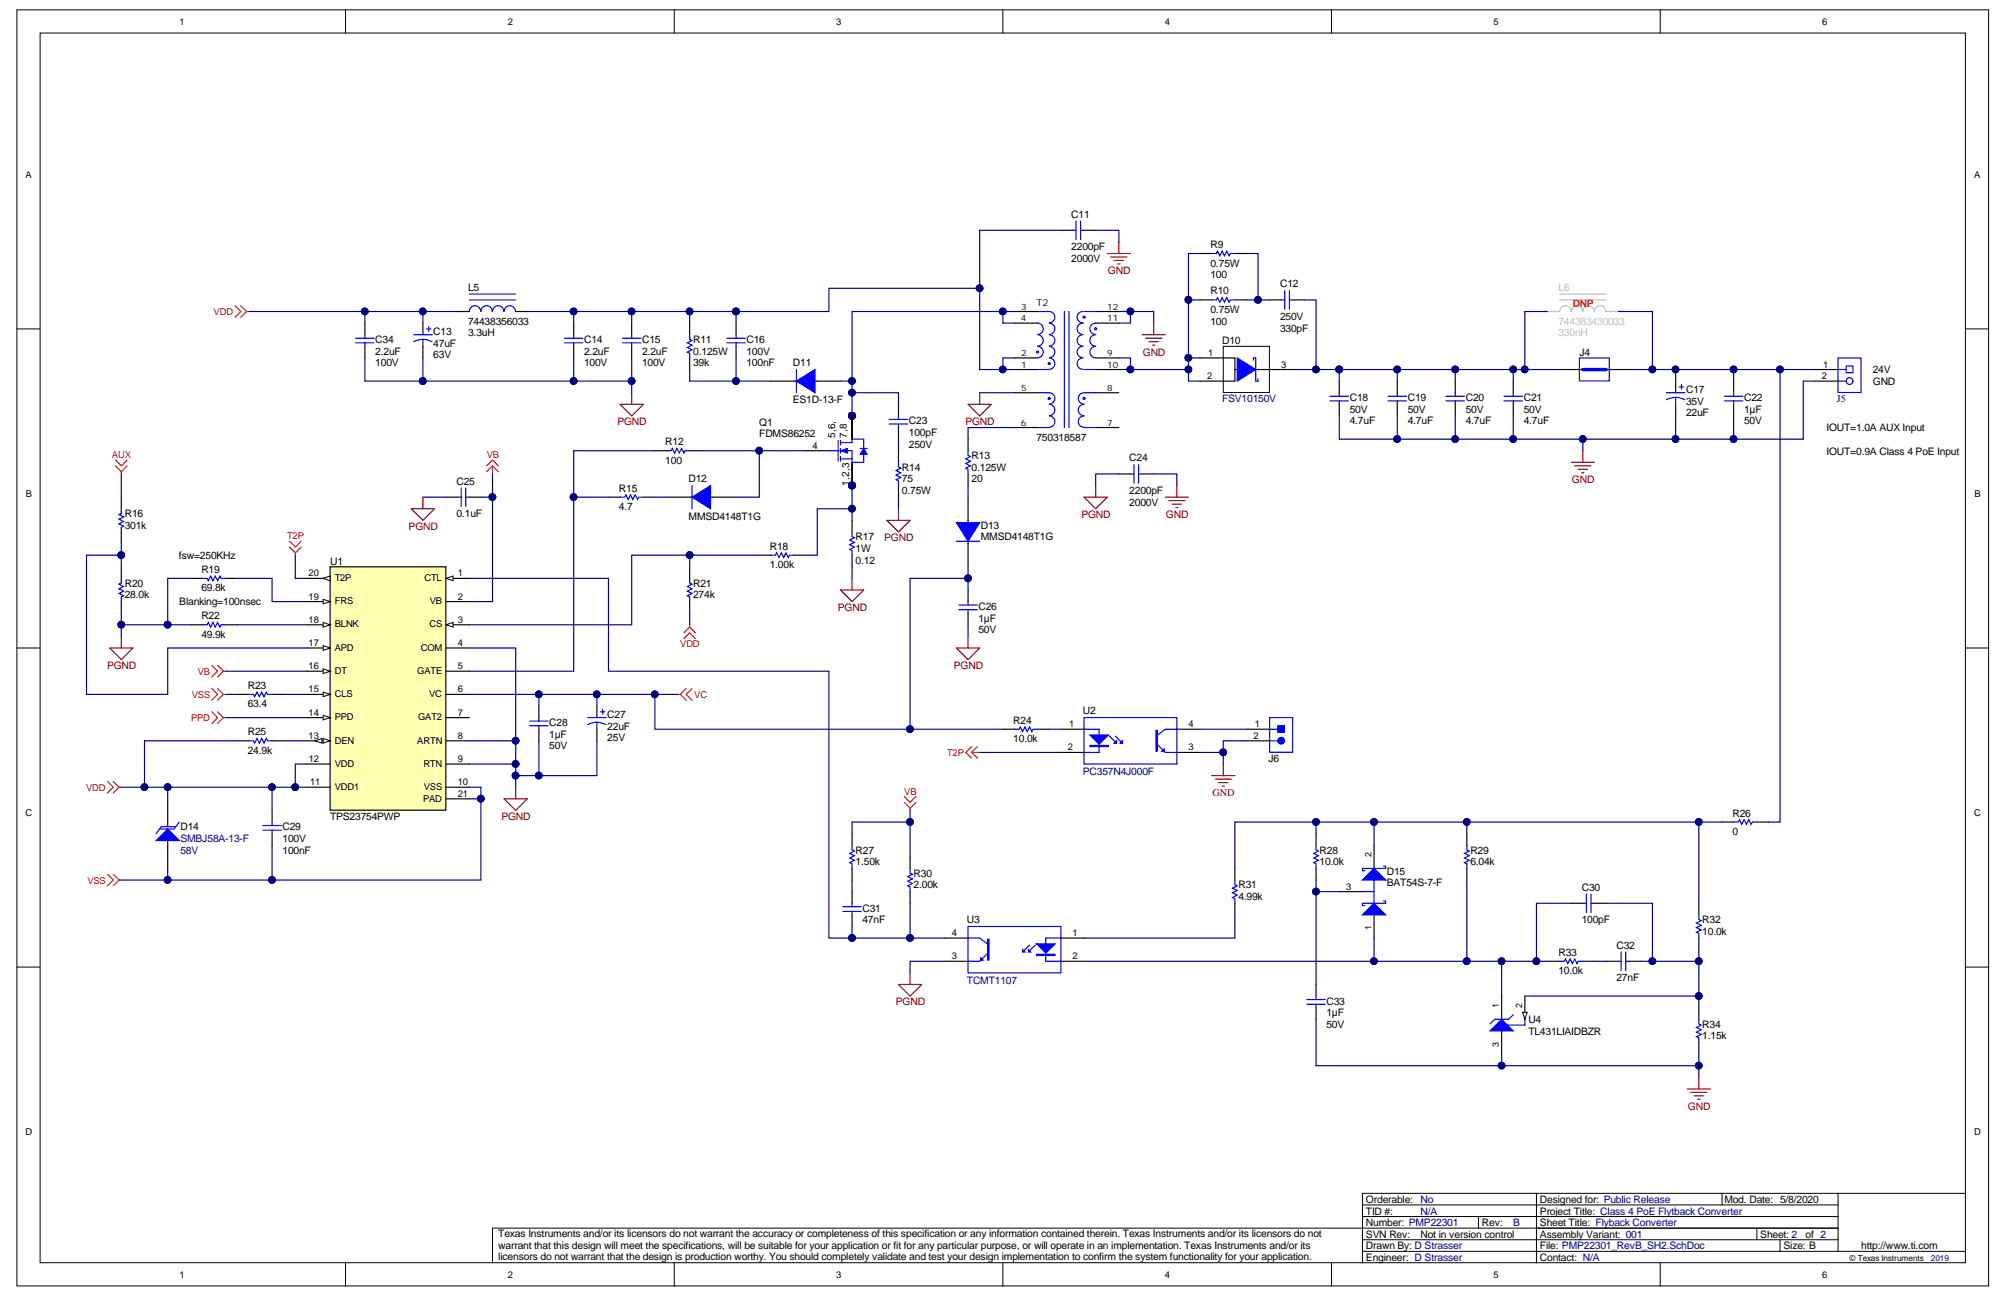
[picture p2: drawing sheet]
<svg xmlns="http://www.w3.org/2000/svg" width="432mm" height="279mm" viewBox="0 0 432 279" stroke-linecap="round" stroke-linejoin="round" font-family="sans-serif">
<defs><g id="words">
<g font-size="2.2">
<text x="230.5" y="46.9">C11</text>
<text x="230.5" y="53.9">2200pF</text>
<text x="260.4" y="53.4">R9</text>
<text x="230.5" y="56.4">2000V</text>
<text x="260.4" y="57.3">0.75W</text>
<text x="260.4" y="59.8">100</text>
<text x="100.7" y="62.6">L5</text>
<text x="260.4" y="63.3">R10</text>
<text x="275.4" y="61.8">C12</text>
<text x="100.7" y="69.8">74438356033</text>
<text x="260.4" y="67.3">0.75W</text>
<text x="260.4" y="69.8">100</text>
<text x="275.4" y="68.8">250V</text>
<text x="275.4" y="71.3">330pF</text>
<text x="80.8" y="76.3">2.2uF</text>
<text x="80.8" y="73.8">C34</text>
<text x="93.2" y="74.6">47uF</text>
<text x="93.2" y="77.1">63V</text>
<text x="93.2" y="72.1">C13</text>
<text x="100.7" y="72.3">3.3uH</text>
<text x="125.7" y="76.3">2.2uF</text>
<text x="125.7" y="73.8">C14</text>
<text x="138.2" y="76.3">2.2uF</text>
<text x="138.2" y="73.8">C15</text>
<text x="149.1" y="76.3">0.125W</text>
<text x="149.1" y="73.8">R11</text>
<text x="160.6" y="76.3">100V</text>
<text x="160.6" y="73.8">C16</text>
<text x="262.9" y="74.1">D10</text>
<text x="339.8" y="76.6">J4</text>
<text x="80.8" y="78.8">100V</text>
<text x="125.7" y="78.8">100V</text>
<text x="138.2" y="78.8">100V</text>
<text x="149.1" y="78.8">39k</text>
<text x="160.6" y="78.8">100nF</text>
<text x="170.6" y="78.8">D11</text>
<text x="402.9" y="82.8">GND</text>
<text x="402.9" y="80.3">24V</text>
<text x="170.6" y="86.8">ES1D-13-F</text>
<text x="290.4" y="88.8">50V</text>
<text x="290.4" y="86.3">C18</text>
<text x="302.9" y="88.8">50V</text>
<text x="302.9" y="86.3">C19</text>
<text x="315.3" y="88.8">50V</text>
<text x="315.3" y="86.3">C20</text>
<text x="327.8" y="88.8">50V</text>
<text x="327.8" y="86.3">C21</text>
<text x="362.8" y="87.1">35V</text>
<text x="362.8" y="89.6">22uF</text>
<text x="362.8" y="84.6">C17</text>
<text x="375.2" y="88.8">1µF</text>
<text x="375.2" y="86.3">C22</text>
<text x="143.1" y="95.8">R12</text>
<text x="163.4" y="91.5">Q1</text>
<text x="163.4" y="94">FDMS86252</text>
<text x="179.7" y="94.2" transform="rotate(-90 179.7 94.2)">5,6,</text>
<text x="182.2" y="94.2" transform="rotate(-90 182.2 94.2)">7,8</text>
<text x="195.6" y="93.8">100pF</text>
<text x="195.6" y="91.3">C23</text>
<text x="223" y="94.8">750318587</text>
<text x="290.4" y="91.3">4.7uF</text>
<text x="302.9" y="91.3">4.7uF</text>
<text x="315.3" y="91.3">4.7uF</text>
<text x="327.8" y="91.3">4.7uF</text>
<text x="375.2" y="91.3">50V</text>
<text x="393" y="92.8">IOUT=1.0A AUX Input</text>
<text x="143.1" y="99.8">100</text>
<text x="194.1" y="101.3">R14</text>
<text x="195.6" y="96.3">250V</text>
<text x="209" y="101.3">0.125W</text>
<text x="209" y="98.8">R13</text>
<text x="243" y="99.3">C24</text>
<text x="393" y="97.8">IOUT=0.9A Class 4 PoE Input</text>
<text x="98.2" y="104.3">C25</text>
<text x="133.2" y="105.8">R15</text>
<text x="148.1" y="103.8">D12</text>
<text x="182.7" y="104.5" transform="rotate(-90 182.7 104.5)">1,2,3</text>
<text x="194.1" y="103.8">75</text>
<text x="194.1" y="106.3">0.75W</text>
<text x="209" y="103.8">20</text>
<text x="243" y="106.3">2200pF</text>
<text x="26.8" y="113.8">301k</text>
<text x="26.8" y="111.3">R16</text>
<text x="98.2" y="111.3">0.1uF</text>
<text x="133.2" y="109.8">4.7</text>
<text x="148.1" y="111.8">MMSD4148T1G</text>
<text x="211" y="113.8">D13</text>
<text x="243" y="108.8">2000V</text>
<text x="165.6" y="118.3">R18</text>
<text x="184.1" y="118.8">1W</text>
<text x="184.1" y="116.3">R17</text>
<text x="211" y="116.3">MMSD4148T1G</text>
<text x="38.5" y="120.3">fsw=250KHz</text>
<text x="43.3" y="123.3">R19</text>
<text x="71" y="121.5">U1</text>
<text x="165.6" y="122.3">1.00k</text>
<text x="184.1" y="121.3">0.12</text>
<text x="26.8" y="128.7">28.0k</text>
<text x="26.8" y="126.2">R20</text>
<text x="38.6" y="130.2">Blanking=100nsec</text>
<text x="43.3" y="127.2">69.8k</text>
<text x="149.1" y="128.7">274k</text>
<text x="149.1" y="126.2">R21</text>
<text x="210.5" y="131.2">C26</text>
<text x="43.3" y="137.2">49.9k</text>
<text x="43.3" y="133.2">R22</text>
<text x="210.5" y="133.7">1µF</text>
<text x="210.5" y="136.2">50V</text>
<text x="53.3" y="148.2">R23</text>
<text x="53.3" y="152.2">63.4</text>
<text x="130.7" y="154.5">C27</text>
<text x="218" y="155.7">R24</text>
<text x="233" y="153.7">U2</text>
<text x="53.3" y="158.2">R25</text>
<text x="118.2" y="158.7">1µF</text>
<text x="118.2" y="161.2">50V</text>
<text x="118.2" y="156.2">C28</text>
<text x="130.7" y="157">22uF</text>
<text x="130.7" y="159.5">25V</text>
<text x="218" y="159.7">10.0k</text>
<text x="53.3" y="162.2">24.9k</text>
<text x="272.9" y="163.9">J6</text>
<text x="38.8" y="178.7">D14</text>
<text x="60.8" y="178.7">C29</text>
<text x="71" y="176.4">TPS23754PWP</text>
<text x="372.7" y="179.7">0</text>
<text x="372.7" y="175.7">R26</text>
<text x="60.8" y="181.2">100V</text>
<text x="60.8" y="183.7">100nF</text>
<text x="184.1" y="183.7">R27</text>
<text x="283.9" y="183.7">R28</text>
<text x="316.3" y="183.7">R29</text>
<text x="184.1" y="186.2">1.50k</text>
<text x="196.5" y="191.2">2.00k</text>
<text x="196.5" y="188.7">R30</text>
<text x="266.4" y="191.2">R31</text>
<text x="283.9" y="186.2">10.0k</text>
<text x="298.4" y="188.2">D15</text>
<text x="298.4" y="190.7">BAT54S-7-F</text>
<text x="316.3" y="186.2">6.04k</text>
<text x="340.3" y="191.7">C30</text>
<text x="185.6" y="196.1">C31</text>
<text x="266.4" y="193.7">4.99k</text>
<text x="185.6" y="198.6">47nF</text>
<text x="208" y="198.6">U3</text>
<text x="340.3" y="198.6">100pF</text>
<text x="366.3" y="201.1">10.0k</text>
<text x="366.3" y="198.6">R32</text>
<text x="335.3" y="209.6">10.0k</text>
<text x="335.3" y="205.6">R33</text>
<text x="347.8" y="204.1">C32</text>
<text x="347.8" y="211.1">27nF</text>
<text x="285.4" y="218.6">1µF</text>
<text x="285.4" y="221.1">50V</text>
<text x="285.4" y="216.1">C33</text>
<text x="328.8" y="220.1">U4</text>
<text x="366.3" y="221.1">R34</text>
<text x="328.8" y="222.6">TL431LIAIDBZR</text>
<text x="366.3" y="223.6">1.15k</text>
<text x="293.9" y="263.8">Number: PMP22301</text>
<text x="293.9" y="261.3">TID #:</text>
<text x="293.9" y="258.8">Orderable:</text>
<text x="318.8" y="263.8">Rev:</text>
<text x="331.3" y="263.8">Sheet Title: Flyback Converter</text>
<text x="331.3" y="261.3">Project Title: Class 4 PoE Flytback Converter</text>
<text x="331.3" y="258.8">Designed for: Public Release</text>
<text x="371" y="258.8">Mod. Date: 5/8/2020</text>
<text x="107.2" y="266.2">Texas Instruments and/or its licensors do not warrant the accuracy or completeness of this specification or any information contained therein. Texas Instruments and/or its licensors do not</text>
<text x="107.2" y="268.7">warrant that this design will meet the specifications, will be suitable for your application or fit for any particular purpose, or will operate in an implementation. Texas Instruments and/or its</text>
<text x="293.9" y="268.8">Drawn By: D Strasser</text>
<text x="293.9" y="266.3">SVN Rev:</text>
<text x="305.6" y="266.3">Not in version control</text>
<text x="331.3" y="268.8">File: PMP22301_RevB_SH2.SchDoc</text>
<text x="331.3" y="266.3">Assembly Variant: 001</text>
<text x="378.7" y="266.3">Sheet: 2</text>
<text x="383.7" y="268.8">Size: B</text>
<text x="388.5" y="266.3">of 2</text>
<text x="400.4" y="268.8">http://www.ti.com</text>
<text x="107.2" y="271.1">licensors do not warrant that the design is production worthy. You should completely validate and test your design implementation to confirm the system functionality for your application.</text>
<text x="293.9" y="271.3">Engineer: D Strasser</text>
<text x="331.3" y="271.3">Contact: N/A</text>
</g>
<g font-size="2.2" fill="#800000">
<text x="238.4" y="59">GND</text>
<text x="245.9" y="76.5">GND</text>
<text x="132.8" y="91.5">PGND</text>
<text x="207.7" y="91.5">PGND</text>
<text x="338.2" y="104">GND</text>
<text x="87.9" y="114">PGND</text>
<text x="232.7" y="111.5">PGND</text>
<text x="250.9" y="111.5">GND</text>
<text x="190.2" y="116.5">PGND</text>
<text x="180.3" y="131.4">PGND</text>
<text x="23" y="143.9">PGND</text>
<text x="205.2" y="143.9">PGND</text>
<text x="260.9" y="171.3">GND</text>
<text x="107.9" y="176.4">PGND</text>
<text x="192.7" y="216.3">PGND</text>
<text x="363.2" y="238.8">GND</text>
</g>
<g font-size="2.2" fill="#c0bebc">
<text x="335.3" y="62.6">L6</text>
<text x="335.3" y="69.8">744383430033</text>
<text x="335.3" y="72.3">330nH</text>
</g>
<text font-size="2.2" fill="#ee0e22" x="338.4" y="66.1">DNP</text>
<g font-size="2.2" fill="#000080">
<text x="262.9" y="86.6">FSV10150V</text>
<text x="395.2" y="86.5">J5</text>
<text x="233" y="166.7">PC357N4J000F</text>
<text x="38.8" y="183.7">58V</text>
<text x="38.8" y="181.2">SMBJ58A-13-F</text>
<text x="208" y="211.6">TCMT1107</text>
<text x="305.6" y="261.3">N/A</text>
<text x="305.6" y="258.8">No</text>
<text x="325.6" y="263.8">B</text>
</g>
<text font-size="2.1" fill="#000080" x="223" y="65.9">T2</text>
<g font-size="2">
<text x="38.7" y="5.3">1</text>
<text x="109.2" y="5.3">2</text>
<text x="179.9" y="5.3">3</text>
<text x="250.6" y="5.3">4</text>
<text x="321.3" y="5.3">5</text>
<text x="392" y="5.3">6</text>
<text x="5.5" y="38.3">A</text>
<text x="424.7" y="38.3">A</text>
<text x="260" y="76.6">1</text>
<text x="259.7" y="81.6">2</text>
<text x="275.7" y="79.1">3</text>
<text x="392" y="81.6">2</text>
<text x="392.2" y="79.1">1</text>
<text x="174.8" y="96.6">4</text>
<text x="5.5" y="106.9">B</text>
<text x="424.8" y="106.9">B</text>
<text x="66.4" y="124">20</text>
<text x="72" y="125">T2P</text>
<text x="91.3" y="125">CTL</text>
<text x="98.5" y="124">1</text>
<text x="66.4" y="129">19</text>
<text x="72" y="130">FRS</text>
<text x="92.5" y="130">VB</text>
<text x="98.5" y="129">2</text>
<text x="66.4" y="134">18</text>
<text x="72" y="135">BLNK</text>
<text x="92.4" y="135">CS</text>
<text x="98.5" y="134">3</text>
<text x="66.4" y="144">16</text>
<text x="66.4" y="139">17</text>
<text x="72" y="140">APD</text>
<text x="90.5" y="140">COM</text>
<text x="98.5" y="139">4</text>
<text x="98.5" y="144">5</text>
<text x="66.4" y="149">15</text>
<text x="72" y="150">CLS</text>
<text x="72" y="145">DT</text>
<text x="89.8" y="145">GATE</text>
<text x="92.3" y="150">VC</text>
<text x="98.5" y="149">6</text>
<text x="66.4" y="154">14</text>
<text x="72" y="155">PPD</text>
<text x="89.9" y="155">GAT2</text>
<text x="98.5" y="154">7</text>
<text x="66.4" y="159">13</text>
<text x="72" y="160">DEN</text>
<text x="89.8" y="160">ARTN</text>
<text x="98.5" y="159">8</text>
<text x="229.8" y="161.5">2</text>
<text x="230" y="156.5">1</text>
<text x="255.7" y="156.5">4</text>
<text x="255.7" y="161.5">3</text>
<text x="269.7" y="159">2</text>
<text x="269.9" y="156.5">1</text>
<text x="66.5" y="164">12</text>
<text x="72" y="165">VDD</text>
<text x="91.1" y="165">RTN</text>
<text x="98.5" y="164">9</text>
<text x="66.7" y="169">11</text>
<text x="72" y="170">VDD1</text>
<text x="91" y="172.5">PAD</text>
<text x="91.2" y="170">VSS</text>
<text x="98.5" y="169">10</text>
<text x="98.5" y="171.5">21</text>
<text x="5.5" y="175.6">C</text>
<text x="424.7" y="175.6">C</text>
<text x="289.6" y="191.4">3</text>
<text x="204.8" y="201.4">4</text>
<text x="230.7" y="201.4">1</text>
<text x="204.8" y="206.4">3</text>
<text x="230.7" y="206.4">2</text>
<text x="5.5" y="244.2">D</text>
<text x="424.7" y="244.2">D</text>
<text x="38.7" y="274.9">1</text>
<text x="109.2" y="274.9">2</text>
<text x="179.9" y="274.9">3</text>
<text x="250.6" y="274.9">4</text>
<text x="321.3" y="274.9">5</text>
<text x="392" y="274.9">6</text>
</g>
<g font-size="2" fill="#f00">
<text x="46" y="67.9">VDD</text>
<text x="24.1" y="98.6">AUX</text>
<text x="104.7" y="98.6">VB</text>
<text x="61.8" y="116">T2P</text>
<text x="146.3" y="139.2">VDD</text>
<text x="42.5" y="145.2">VB</text>
<text x="41.1" y="155.2">PPD</text>
<text x="41.3" y="150.2">VSS</text>
<text x="149.4" y="150.2">VC</text>
<text x="203.8" y="162.7">T2P</text>
<text x="18.5" y="170.2">VDD</text>
<text x="194.6" y="171">VB</text>
<text x="18.8" y="190.2">VSS</text>
</g>
<g font-size="1.9">
<text x="219.7" y="69.2">4</text>
<text x="219.7" y="66.7">3</text>
<text x="238.2" y="69.2">11</text>
<text x="238.2" y="66.7">12</text>
<text x="219.7" y="76.6">2</text>
<text x="238.2" y="76.6">9</text>
<text x="219.7" y="79.1">1</text>
<text x="238.2" y="79.1">10</text>
<text x="219.7" y="84.1">5</text>
<text x="238.2" y="84.1">8</text>
<text x="219.7" y="91.6">6</text>
<text x="238.2" y="91.6">7</text>
<text x="295" y="184.4" transform="rotate(-90 295 184.4)">2</text>
<text x="295" y="200.1" transform="rotate(-90 295 200.1)">1</text>
<text x="322.5" y="216.8" transform="rotate(-90 322.5 216.8)">1</text>
<text x="327.5" y="216.8" transform="rotate(-90 327.5 216.8)">2</text>
<text x="322.5" y="225.3" transform="rotate(-90 322.5 225.3)">3</text>
</g>
<text font-size="1.8" x="397.9" y="271.3">© Texas Instruments</text>
<text font-size="1.8" fill="#000080" x="415.4" y="271.3">2019</text>
</g></defs>
<g fill="#fff" stroke="#000" stroke-width=".22">
<path d="M3.6 2.1h424.2v274.6h-424.2z"/>
<path d="M8.6 7.1h414.3v264.6h-414.3z"/>
</g>
<g fill="none" stroke="#000" stroke-width=".22">
<path d="M74.3 2.1v5M145.1 2.1v5M215.8 2.1v5M286.5 2.1v5M357.2 2.1v5M3.6 70.8h5M422.9 70.8h5M3.6 139.4h5M422.9 139.4h5M3.6 208.1h5M422.9 208.1h5M293.1 259.2h102.4"/>
<path d="M330.6 256.7h-37.5v15M370.5 256.7v2.5M395.5 256.7v12.5M422.9 256.7h-92.3v15M74.3 271.7v5M145.1 271.7v5M215.8 271.7v5M286.5 271.7v5M293.1 269.2h129.8M293.1 266.7h102.4M293.1 261.7h102.4M318.1 261.7v2.5"/>
<path d="M357.2 271.7v5M378 264.2v2.5M383 266.7v2.5M395.5 264.2h-289.5v7.5"/>
</g>
<path d="M41.1 124.4h2.5M48.6 124.4h2.5M51.1 159.4h2.4M51.1 149.4h2.4M58.5 159.4h2.5M58.5 149.4h2.5M288.1 191.8h5M295.6 196.8v5" fill="none" stroke="#000" stroke-width=".25"/>
<path d="M43.6 124.4h1l.2 .5 .5-1 .5 1 .5-1 .5 1 .5-1 .3 .5h1M53.5 159.4h1l.3 .5 .5-1 .5 1 .5-1 .5 1 .5-1 .2 .5h1M53.5 149.4h1l.3 .5 .5-1 .5 1 .5-1 .5 1 .5-1 .2 .5h1" fill="none" stroke="#00f" stroke-width=".25"/>
<path d="M108.5 171.9h4.9l-2.5 2.5zM110.9 169.4v2.5" fill="none" stroke="#800000" stroke-width=".25"/>
<path d="M50.6 65.8l1.2 1.2-1.2 1.3M51.8 65.8l1.3 1.2M53.1 67l-1.3 1.3M53.1 67h.4" fill="none" stroke="#f00" stroke-width=".25"/>
<path d="M295.6 194.3l2.5 2.5h-5z" fill="#00f"/>
<path d="M295.6 194.3l2.5 2.5h-5z" fill="none" stroke="#00f" stroke-width=".25"/>
<path d="M295.6 181.9v4.9" fill="none" stroke="#000" stroke-width=".25"/>
<path d="M295.6 186.8l2.5 2.5h-5z" fill="#00f"/>
<g fill="none" stroke="#00f" stroke-width=".25">
<path d="M178.3 97h2M180.3 94.7v4.5M180.8 95.2h2.5M180.8 97h2.5v2.5M180.8 98.7h2.5M180.8 94.7v1M180.8 96.5v1M180.8 98.2v1M98.5 107h.7M99.2 105v4M100.2 107h.8M100.2 105v4"/>
<path d="M283.1 181.9v1l.5 .2-1 .5 1 .5-1 .5 1 .5-1 .5 .5 .2v1M293.1 191.8h2.5M295.6 186.8l2.5 2.5h-5zM295.6 189.3v5M297.6 193.8h.5v.5h-5v.5h.5M297.6 186.3h.5v.5h-5v.5h.5"/>
</g>
<path d="M173.3 97h5M183.3 89.5v5M183.3 99.5v5M96 107h2.5M101 107h2.5M283.1 179.4v2.5M283.1 186.8v2.5" fill="none" stroke="#000" stroke-width=".25"/>
<path d="M88.5 109.5h5l-2.5 2.5zM91 107v2.5M363 234.3h5M363.8 235h3.4M364.5 235.8h2M365.3 236.5h.5M365.5 231.8v2.5" fill="none" stroke="#800000" stroke-width=".25"/>
<path d="M104.7 100.2l1.3-1.2 1.2 1.2M106 100.2l-1.3 1.3M106 100.2l1.2 1.3M106 100.2v1.8M145.9 149.4h.5M146.4 149.4l1.2 1.2M147.6 148.2l-1.2 1.2M148.9 148.2l-1.3 1.2 1.3 1.2" fill="none" stroke="#f00" stroke-width=".25"/>
<g fill="#000080" stroke="#000080" stroke-width=".22">
<circle cx="183.3" cy="89.5" r=".72"/>
<circle cx="183.3" cy="104.4" r=".72"/>
</g>
<path d="M180.8 97l1.5-.5v1z" fill="#00f"/>
<path d="M180.8 97l1.5-.5v1z" fill="none" stroke="#00f" stroke-width=".22"/>
<path d="M183.3 94.5v.7" fill="none" stroke="#00f" stroke-width=".25"/>
<path d="M183.3 89.5v5M183.3 99.5v5" fill="none" stroke="#000" stroke-width=".25"/>
<g fill="#000080" stroke="#000080" stroke-width=".22">
<circle cx="183.3" cy="104.4" r=".72"/>
<circle cx="183.3" cy="89.5" r=".72"/>
</g>
<path d="M185.8 96.5l.8 1.2h-1.5z" fill="#00f"/>
<path d="M185.8 96.5l.8 1.2h-1.5z" fill="none" stroke="#00f" stroke-width=".22"/>
<path d="M183.3 94.5h2.5v2M185.1 96.5h1.5M185.8 97.7v1.8h-2.5" fill="none" stroke="#00f" stroke-width=".25"/>
<path d="M183.3 89.5v5M143.4 107h15" fill="none" stroke="#000" stroke-width=".25"/>
<g fill="#000080" stroke="#000080" stroke-width=".22">
<circle cx="183.3" cy="89.5" r=".72"/>
<circle cx="183.3" cy="104.4" r=".72"/>
</g>
<path d="M148.9 107l4-2.5v5z" fill="#00f"/>
<path d="M148.9 107l4-2.5v5zM148.9 104.5v5" fill="none" stroke="#00f" stroke-width=".25"/>
<path d="M208.3 107v14.9" fill="none" stroke="#000" stroke-width=".25"/>
<path d="M205.8 112.5h5l-2.5 3.9z" fill="#00f"/>
<path d="M133.4 107h1l.3-.5 .5 1 .5-1 .5 1 .5-1 .5 1 .2-.5h1M205.8 112.5h5l-2.5 3.9zM205.8 116.4h5" fill="none" stroke="#00f" stroke-width=".25"/>
<path d="M165.9 82h14.9M130.9 107h2.5M138.4 107h2.5" fill="none" stroke="#000" stroke-width=".25"/>
<path d="M208.3 87h5l-2.5 2.5zM210.8 84.5v2.5M180.8 126.9h5l-2.5 2.5zM183.3 124.4v2.5" fill="none" stroke="#800000" stroke-width=".25"/>
<path d="M171.3 82l4-2.5v5z" fill="#00f"/>
<g fill="none" stroke="#00f" stroke-width=".25">
<path d="M230.7 49.5h.8M231.5 47.6v3.9M232.5 47.6v3.9M232.5 49.5h.7M89 72h4M91 73l1.2 .2 .7 .3M91 73l-1.2 .2-.8 .3M91 73v1.5M91.7 70.8h1M92.2 70.3v1M121.4 72.8h4M121.4 73.8h4"/>
<path d="M123.4 72v.8M123.4 73.8v.7M133.9 72.8h4M133.9 73.8h4M135.9 72v.8M135.9 73.8v.7M171.3 79.5v5M171.3 82l4-2.5v5zM191.3 90.2h4M191.3 91.2h4M193.3 99.5v1l.5 .2-1 .5 1 .5-1 .5 1 .5-1 .5 .5 .3v1M193.3 89.5v.7"/>
<path d="M193.3 91.2v.8M244 100v4M245 100v4M165.9 119.4h1l.2-.5 .5 1 .5-1 .5 1 .5-1 .5 1 .2-.5h1M243.2 102h.8M245 102h.7M126.4 154.4h4M128.4 155.4l1.2 .2 .8 .3M128.4 155.4l-1.2 .2-.7 .3M128.4 155.4v1.5M129.2 153.1h1M129.7 152.6v1"/>
<path d="M373 176.9h1l.2-.5 .5 1 .5-1 .5 1 .5-1 .5 1 .3-.5h1M195.8 186.8v1l.5 .3-1 .5 1 .5-1 .5 1 .5-1 .5 .5 .2v1M340.5 194.3h.8M341.3 192.3v4M342.3 192.3v4M342.3 194.3h.7M365.5 196.8v1l.5 .3-1 .5 1 .5-1 .5 1 .5-1 .5 .5 .2v1M335.6 206.8h1l.2-.5 .5 1 .5-1 .5 1 .5-1 .5 1 .2-.5h1"/>
</g>
<g fill="none" stroke="#000080" stroke-width=".25">
<path d="M235.7 49.5h5v2.5M53.5 67h45M91 77v5h44.9v-5M91 67v2.5M123.4 67v2.5M123.4 77v5M135.9 67v2.5M148.4 79.5v2.5h17.5M148.4 67v2.5M158.4 67v2.5M158.4 77v5M300.6 79.5v2.5"/>
<path d="M313.1 79.5v2.5M350.5 79.5h40M373 79.5v2.5M135.9 82v2.5M140.9 97h-17.5v10h7.5M150.9 97h22.4M163.4 97v10h-5M183.3 84.5h10v2.5M193.3 94.5v2.5M288.1 82v-2.5h37.5v2.5M300.6 89.5v5M313.1 89.5v5"/>
<path d="M325.6 89.5v5M340.5 94.5v2.5M360.5 89.5v5M373 89.5v5M388 82v12.5h-99.9v-5M63.5 119.4v5h2.5M91 107h5M103.5 107h2.5v22.4h-5M106 102v5M123.4 107v37.4h-22.4M140.9 107h2.5M148.4 119.4v2.5"/>
<path d="M163.4 119.4h-27.5v15h-34.9M183.3 104.5v7.5M183.3 109.5h-7.5v9.9h-2.5M193.3 107v2.5M208.3 104.5v2.5M240.7 102h-5v2.5M248.2 102h5v2.5M41.1 134.4h-15v2.5M41.1 124.4h-5v10M51.1 124.4h7.4v5h7.5M51.1 134.4h14.9M101 139.4h9.9v30"/>
<path d="M148.4 131.9v2.5M183.3 121.9v2.5M48.6 149.4h2.5M48.6 154.4h17.4M48.6 144.4h17.4M51.1 159.4h-20v10h34.9M61 149.4h5M61 159.4h5M101 149.4h44.9M101 159.4h9.9M115.9 149.4v2.5M195.8 156.9h20"/>
<path d="M225.7 156.9h2.5M258.2 156.9h10M268.2 159.4h-5v2.5h-5M66 164.4h-2.5v5M101 169.4h2.5v19.9h-77.4M101 171.9h2.5M101 164.4h9.9M195.8 174.4v10M195.8 176.9h-12.5v2.5M210.8 161.9h17.4M263.2 161.9v2.5M283.1 176.9v2.5"/>
<path d="M295.6 176.9v5M183.3 189.3v2.5M183.3 199.3v2.5M195.8 194.3v7.5M265.7 186.8v-9.9h99.8v17.4M283.1 189.3v22.5M283.1 191.8h5M338.1 194.3h-7.5v12.5M345.5 194.3h10v12.5h-2.5M283.1 219.3v10h82.4M295.6 201.8v5M323.1 206.8v7.5"/>
<path d="M328.1 214.3h37.4M343 206.8h2.5M355.5 206.8h10M365.5 204.3v12.5M323.1 226.8v2.5M365.5 226.8v5"/>
</g>
<g fill="#000080" stroke="#000080" stroke-width=".22">
<circle cx="158.3" cy="82" r=".72"/>
<circle cx="288.1" cy="79.5" r=".72"/>
<circle cx="300.6" cy="79.5" r=".72"/>
<circle cx="313.1" cy="79.5" r=".72"/>
<circle cx="300.6" cy="94.5" r=".72"/>
<circle cx="313.1" cy="94.5" r=".72"/>
<circle cx="323.1" cy="206.8" r=".72"/>
<circle cx="295.6" cy="206.8" r=".72"/>
<circle cx="330.5" cy="206.8" r=".72"/>
<circle cx="283.1" cy="191.8" r=".72"/>
<circle cx="355.5" cy="206.8" r=".72"/>
<circle cx="365.5" cy="206.8" r=".72"/>
<circle cx="365.5" cy="214.3" r=".72"/>
<circle cx="295.6" cy="176.8" r=".72"/>
<circle cx="283.1" cy="176.8" r=".72"/>
<circle cx="365.5" cy="229.3" r=".72"/>
<circle cx="323.1" cy="229.3" r=".72"/>
<circle cx="195.8" cy="201.8" r=".72"/>
<circle cx="135.9" cy="67" r=".72"/>
<circle cx="123.4" cy="67" r=".72"/>
<circle cx="123.4" cy="82" r=".72"/>
<circle cx="135.9" cy="82" r=".72"/>
<circle cx="315.6" cy="176.8" r=".72"/>
<circle cx="365.5" cy="176.8" r=".72"/>
<circle cx="183.3" cy="109.4" r=".72"/>
<circle cx="183.3" cy="104.4" r=".72"/>
<circle cx="148.4" cy="67" r=".72"/>
<circle cx="158.3" cy="67" r=".72"/>
<circle cx="183.3" cy="84.5" r=".72"/>
<circle cx="91" cy="67" r=".72"/>
<circle cx="91" cy="82" r=".72"/>
<circle cx="195.8" cy="176.8" r=".72"/>
<circle cx="183.3" cy="201.8" r=".72"/>
<circle cx="78.5" cy="67" r=".72"/>
<circle cx="340.5" cy="94.5" r=".72"/>
<circle cx="163.3" cy="97" r=".72"/>
<circle cx="195.8" cy="156.9" r=".72"/>
<circle cx="263.2" cy="161.9" r=".72"/>
<circle cx="325.5" cy="94.5" r=".72"/>
<circle cx="360.5" cy="94.5" r=".72"/>
<circle cx="373" cy="94.5" r=".72"/>
<circle cx="373" cy="79.5" r=".72"/>
<circle cx="382.9" cy="79.5" r=".72"/>
<circle cx="360.5" cy="79.5" r=".72"/>
<circle cx="355.5" cy="79.5" r=".72"/>
<circle cx="325.5" cy="79.5" r=".72"/>
<circle cx="36.1" cy="134.4" r=".72"/>
<circle cx="26.1" cy="134.4" r=".72"/>
<circle cx="63.5" cy="169.3" r=".72"/>
<circle cx="36.1" cy="189.3" r=".72"/>
<circle cx="58.5" cy="189.3" r=".72"/>
<circle cx="103.4" cy="171.8" r=".72"/>
<circle cx="148.4" cy="119.4" r=".72"/>
<circle cx="110.9" cy="159.4" r=".72"/>
<circle cx="110.9" cy="164.4" r=".72"/>
<circle cx="110.9" cy="166.9" r=".72"/>
<circle cx="115.9" cy="149.4" r=".72"/>
<circle cx="128.4" cy="149.4" r=".72"/>
<circle cx="140.9" cy="149.4" r=".72"/>
<circle cx="105.9" cy="106.9" r=".72"/>
<circle cx="58.5" cy="169.3" r=".72"/>
<circle cx="36.1" cy="169.3" r=".72"/>
<circle cx="31.1" cy="169.3" r=".72"/>
<circle cx="123.4" cy="106.9" r=".72"/>
</g>
<g fill="none" stroke="#f00" stroke-width=".25">
<path d="M62.3 116.4l1.2 1.3 1.3-1.3M62.3 117.7l1.2 1.2M63.5 118.9v.5M64.8 117.7l-1.3 1.2M147.1 137.4l1.3-1.2 1.2 1.2M148.4 134.9l-1.3 1.3M148.4 134.9l1.2 1.3M148.4 134.4v.5M45.6 143.2l1.2 1.2-1.2 1.3M45.6 148.2l1.2 1.2-1.2 1.2M45.6 153.1l1.2 1.3-1.2 1.2M46.8 143.2l1.3 1.2"/>
<path d="M46.8 148.2l1.3 1.2M46.8 153.1l1.3 1.3M48.1 144.4l-1.3 1.3M48.1 144.4h.5M48.1 149.4l-1.3 1.2M48.1 149.4h.5M48.1 154.4l-1.3 1.2M48.1 154.4h.5M194.6 171.4l1.2 1.2 1.2-1.2M194.6 172.6l1.2 1.3M195.8 173.9v.5M197 172.6l-1.2 1.3"/>
<path d="M209 160.6l-1.2 1.3 1.2 1.2M209 161.9l1.3 1.2M209 161.9h1.8M210.3 160.6l-1.3 1.3M23.1 188.1l1.3 1.2-1.3 1.3M24.4 188.1l1.2 1.2M25.6 189.3l-1.2 1.3M25.6 189.3h.5"/>
</g>
<g fill="none" stroke="#800000" stroke-width=".25">
<path d="M238.2 54.5h5M239 55.3h3.5M239.7 56h2M240.5 56.8h.5M240.7 52v2.5M245.7 72h5M246.5 72.8h3.5M247.2 73.5h2M248 74.3h.5M248.2 69.5v2.5M133.4 87h5l-2.5 2.5zM135.9 84.5v2.5"/>
<path d="M338.1 99.5h4.9M340.5 97v2.5M190.8 112h5l-2.5 2.5zM193.3 109.5v2.5M233.2 107h5l-2.5 2.5zM235.7 104.5v2.5M250.7 107h5M251.5 107.7h3.4M252.2 108.5h2M253 109.2h.4M253.2 104.5v2.5M338.8 100.2h3.5"/>
<path d="M339.5 101h2M340.3 101.7h.5M23.6 139.4h5l-2.5 2.5zM26.1 136.9v2.5M260.7 166.9h5M261.4 167.6h3.5M262.2 168.4h2M262.9 169.1h.5M263.2 164.4v2.5M193.3 211.8h5l-2.5 2.5zM195.8 209.3v2.5"/>
</g>
<g fill="none" stroke="#000" stroke-width=".25">
<path d="M228.2 49.5h2.5M233.2 49.5h2.5M91 69.5v2.5M91 74.5v2.5M123.4 69.5v2.5M123.4 74.5v2.5M135.9 69.5v2.5M135.9 74.5v2.5M193.3 87v2.5M193.3 92v2.5M193.3 97v2.5M163.4 119.4h2.5"/>
<path d="M170.8 119.4h2.5M193.3 104.5v2.5M240.7 102h2.5M245.7 102h2.5M128.4 151.9v2.5M128.4 156.9v2.5M370.5 176.9h2.5M378 176.9h2.5M195.8 184.4v2.4M195.8 191.8v2.5M338.1 194.3h2.4M343 194.3h2.5"/>
<path d="M365.5 194.3v2.5M333.1 206.8h2.5M340.5 206.8h2.5M365.5 201.8v2.5"/>
</g>
<path d="M339.8 77h6.4v4.9h-6.4z" fill="#fff" stroke="#00f" stroke-width=".25"/>
<path d="M340.5 79.5h5" fill="none" stroke="#00f" stroke-width=".75"/>
<g fill="none" stroke="#000" stroke-width=".25">
<path d="M218.3 79.5h5M218.3 77h5M218.3 67h5M218.3 69.5h5M235.7 79.5h5M235.7 77h5M235.7 67h5M235.7 69.5h5M335.6 79.5h4.9M345.5 79.5h5M218.3 84.5h5M218.3 92h5"/>
<path d="M235.7 84.5h5M235.7 92h5"/>
</g>
<g fill="none" stroke="#00f" stroke-width=".25">
<path d="M223.3 69.5a1.22 1.22 0 0 1 1.1 1.2 1.22 1.22 0 0 1-1.1 1.3M223.3 72a1.22 1.22 0 0 1 1.1 1.2 1.22 1.22 0 0 1-1.1 1.3M223.3 74.5a1.22 1.22 0 0 1 1.1 1.2 1.22 1.22 0 0 1-1.1 1.3M223.3 67h2.4a1.22 1.22 0 0 1 1.2 1.2 1.22 1.22 0 0 1-1.2 1.3 1.25 1.25 0 0 1 1.2 1.2 1.25 1.25 0 0 1-1.2 1.3M223.3 79.5h2.4M225.7 72a1.22 1.22 0 0 1 1.2 1.2 1.22 1.22 0 0 1-1.2 1.3M225.7 74.5a1.22 1.22 0 0 1 1.2 1.2 1.22 1.22 0 0 1-1.2 1.3M225.7 77a1.22 1.22 0 0 1 1.2 1.2 1.22 1.22 0 0 1-1.2 1.3M229 67v25M230 67v25M233 67a1.22 1.22 0 0 0-1.3 1.2 1.22 1.22 0 0 0 1.3 1.3 1.25 1.25 0 0 0-1.3 1.2 1.25 1.25 0 0 0 1.3 1.3M233 72a1.22 1.22 0 0 0-1.3 1.2 1.22 1.22 0 0 0 1.3 1.3"/>
<path d="M233 74.5a1.22 1.22 0 0 0-1.3 1.2 1.22 1.22 0 0 0 1.3 1.3M233 77a1.22 1.22 0 0 0-1.3 1.2 1.22 1.22 0 0 0 1.3 1.3M233.2 79.5h2.5M233.2 67h2.5M235.7 69.5a1.22 1.22 0 0 0-1.2 1.2 1.22 1.22 0 0 0 1.2 1.3M235.7 72a1.22 1.22 0 0 0-1.2 1.2 1.22 1.22 0 0 0 1.2 1.3M235.7 74.5a1.22 1.22 0 0 0-1.2 1.2 1.22 1.22 0 0 0 1.2 1.3M223.3 84.5h2.4a1.22 1.22 0 0 1 1.2 1.2 1.22 1.22 0 0 1-1.2 1.2M223.3 92h2.4M225.7 87a1.22 1.22 0 0 1 1.2 1.2 1.22 1.22 0 0 1-1.2 1.2M225.7 89.5a1.22 1.22 0 0 1 1.2 1.2 1.22 1.22 0 0 1-1.2 1.2M233.2 89.5a1.22 1.22 0 0 0-1.2 1.2 1.22 1.22 0 0 0 1.2 1.2"/>
<path d="M233.2 87a1.22 1.22 0 0 0-1.2 1.2 1.22 1.22 0 0 0 1.2 1.2M233.2 92h2.5M235.7 84.5h-2.5a1.22 1.22 0 0 0-1.2 1.2 1.22 1.22 0 0 0 1.2 1.2"/>
<circle cx="223.2" cy="75.7" r=".22"/>
<circle cx="225.7" cy="78.2" r=".22"/>
<circle cx="233.2" cy="68.2" r=".22"/>
<circle cx="235.7" cy="70.7" r=".22"/>
<circle cx="225.7" cy="85.7" r=".22"/>
<circle cx="233.2" cy="85.7" r=".22"/>
</g>
<path d="M228.2 49.5h-17.4v12.5M113.4 67h64.9v-5h32.5v17.5h5M215.8 67v2.5h2.5M218.3 67h-35v15M218.3 77h-2.5v2.5h2.5M180.8 82h2.5v7.5M210.8 84.5h7.5M218.3 92h-10v2.5" fill="none" stroke="#000080" stroke-width=".25"/>
<g fill="#000080" stroke="#000080" stroke-width=".22">
<circle cx="183.3" cy="82" r=".72"/>
<circle cx="183.3" cy="84.5" r=".72"/>
<circle cx="183.3" cy="89.5" r=".72"/>
<circle cx="215.7" cy="67" r=".72"/>
<circle cx="215.7" cy="79.5" r=".72"/>
<circle cx="210.7" cy="62" r=".72"/>
<circle cx="158.3" cy="67" r=".72"/>
<circle cx="123.4" cy="67" r=".72"/>
<circle cx="135.9" cy="67" r=".72"/>
<circle cx="148.4" cy="67" r=".72"/>
</g>
<path d="M71 121.9h24.9v52.4h-24.9z" fill="#ffffb0" stroke="#000" stroke-width=".25"/>
<path d="M96 124.4h5" fill="none" stroke="#000" stroke-width=".25"/>
<path d="M96 124.4l1.5-.5v1z" fill="#fff"/>
<path d="M96 124.4l1.5-.5v1z" fill="none" stroke="#000" stroke-width=".22"/>
<path d="M96 129.4h5M96 134.4h5" fill="none" stroke="#000" stroke-width=".25"/>
<path d="M96 134.4l1.5-.5v1z" fill="#fff"/>
<path d="M96 134.4l1.5-.5v1z" fill="none" stroke="#000" stroke-width=".22"/>
<path d="M96 139.4h5M66 159.4h5M96 149.4h5M96 144.4h5M96 154.4h5M96 159.4h5M66 164.4h5M66 169.4h5M96 164.4h5M96 169.4h5" fill="none" stroke="#000" stroke-width=".25"/>
<path d="M69.5 158.9l1.5 .5-1.5 .5z" fill="#fff"/>
<path d="M69.5 158.9l1.5 .5-1.5 .5z" fill="none" stroke="#000" stroke-width=".22"/>
<path d="M67.8 159.4l1.5-.5v1z" fill="#fff"/>
<path d="M67.8 159.4l1.5-.5v1z" fill="none" stroke="#000" stroke-width=".22"/>
<path d="M66 154.4h5" fill="none" stroke="#000" stroke-width=".25"/>
<path d="M69.5 153.9l1.5 .5-1.5 .5z" fill="#fff"/>
<path d="M69.5 153.9l1.5 .5-1.5 .5z" fill="none" stroke="#000" stroke-width=".22"/>
<path d="M66 149.4h5" fill="none" stroke="#000" stroke-width=".25"/>
<path d="M69.5 148.9l1.5 .5-1.5 .5z" fill="#fff"/>
<path d="M69.5 148.9l1.5 .5-1.5 .5z" fill="none" stroke="#000" stroke-width=".22"/>
<path d="M66 144.4h5" fill="none" stroke="#000" stroke-width=".25"/>
<path d="M69.5 143.9l1.5 .5-1.5 .5z" fill="#fff"/>
<path d="M69.5 143.9l1.5 .5-1.5 .5z" fill="none" stroke="#000" stroke-width=".22"/>
<path d="M66 139.4h5" fill="none" stroke="#000" stroke-width=".25"/>
<path d="M69.5 138.9l1.5 .5-1.5 .5z" fill="#fff"/>
<path d="M69.5 138.9l1.5 .5-1.5 .5z" fill="none" stroke="#000" stroke-width=".22"/>
<path d="M66 134.4h5" fill="none" stroke="#000" stroke-width=".25"/>
<path d="M69.5 133.9l1.5 .5-1.5 .5z" fill="#fff"/>
<path d="M69.5 133.9l1.5 .5-1.5 .5z" fill="none" stroke="#000" stroke-width=".22"/>
<path d="M66 129.4h5" fill="none" stroke="#000" stroke-width=".25"/>
<path d="M69.5 128.9l1.5 .5-1.5 .5z" fill="#fff"/>
<path d="M69.5 128.9l1.5 .5-1.5 .5z" fill="none" stroke="#000" stroke-width=".22"/>
<path d="M66 124.4h5" fill="none" stroke="#000" stroke-width=".25"/>
<path d="M69.5 124.4l1.5-.5v1z" fill="#fff"/>
<path d="M69.5 124.4l1.5-.5v1z" fill="none" stroke="#000" stroke-width=".22"/>
<path d="M41.1 134.4h2.5M48.6 134.4h2.5M96 171.9h5" fill="none" stroke="#000" stroke-width=".25"/>
<path d="M43.6 134.4h1l.2-.5 .5 1 .5-1 .5 1 .5-1 .5 1 .3-.5h1" fill="none" stroke="#00f" stroke-width=".25"/>
<path d="M240.7 77h2.5v2.5h-2.5M240.7 67h2.5v2.5h-2.5M243.2 67h5v2.5" fill="none" stroke="#000080" stroke-width=".25"/>
<g fill="#000080" stroke="#000080" stroke-width=".22">
<circle cx="243.2" cy="79.5" r=".72"/>
<circle cx="243.2" cy="67" r=".72"/>
</g>
<path d="M263.2 74.5h9.9v9.9h-9.9z" fill="#fff" stroke="#000" stroke-width=".22"/>
<path d="M258.2 77h5M265.7 79.5h5M273.2 79.5h5M258.2 82h5" fill="none" stroke="#000" stroke-width=".25"/>
<path d="M266.2 77l4 2.5-4 2.5z" fill="#00f"/>
<g fill="none" stroke="#00f" stroke-width=".25">
<path d="M260.7 54.5h1l.2-.5 .5 1 .5-1 .5 1 .5-1 .5 1 .3-.5h1M101 64.5h9.9M101 63.3h9.9M103.4 67a1.22 1.22 0 0 0-1.2-1.2 1.22 1.22 0 0 0-1.2 1.2M105.9 67a1.22 1.22 0 0 0-1.2-1.2 1.22 1.22 0 0 0-1.2 1.2M108.4 67a1.22 1.22 0 0 0-1.2-1.2 1.22 1.22 0 0 0-1.2 1.2M110.9 67a1.22 1.22 0 0 0-1.2-1.2 1.22 1.22 0 0 0-1.2 1.2M260.7 64.5h1l.2-.5 .5 1 .5-1 .5 1 .5-1 .5 1 .3-.5h1M266.2 77l4 2.5-4 2.5zM269.7 77.5v-.5h.5v5h.5v-.5M275.7 64.5h.7M276.4 62.5v4"/>
<path d="M277.4 62.5v4M277.4 64.5h.8M143.4 97h1l.2-.5 .5 1 .5-1 .5 1 .5-1 .5 1 .3-.5h1M208.3 97v1l.5 .2-1 .5 1 .5-1 .5 1 .5-1 .5 .5 .3v1M286.1 86.2h4M286.1 85.2h4M288.1 84.5v.7M288.1 86.2v.8M298.6 86.2h4M298.6 85.2h4M300.6 84.5v.7M300.6 86.2v.8"/>
<path d="M311.1 86.2h4M311.1 85.2h4M313.1 84.5v.7M313.1 86.2v.8M323.6 86.2h4M323.6 85.2h4M325.6 84.5v.7M325.6 86.2v.8M358.5 84.5h4M360.5 85.5l1.2 .2 .7 .3M360.5 85.5l-.8 .1-1.1 .4M360.5 85.5v1.5"/>
<path d="M361.3 83.2h1M361.8 82.7v1M26.1 109.5v1l-.5 .2 1 .5-1 .5 1 .5-1 .5 1 .5-.5 .3v1M183.3 114.5v1l.5 .2-1 .5 1 .5-1 .5 1 .5-1 .5 .5 .2v1M26.1 124.4v1l-.5 .3 1 .5-1 .5 1 .5-1 .5 1 .5-.5 .2v1M148.4 124.4v1l.5 .3-1 .5 1 .5-1 .5 1 .5-1 .5 .5 .2v1M218.3 156.9h1l.2-.5 .5 1 .5-1 .5 1 .5-1 .5 1 .3-.5h1M181.3 196.1h4M181.3 195.1h4M183.3 181.9v1l.5 .2-1 .5 1 .5-1 .5 1 .5-1 .5 .5 .2v1M183.3 194.3v.8M183.3 196.1v.7"/>
<path d="M265.7 189.3v1l.5 .3-1 .5 1 .5-1 .5 1 .5-1 .5 .5 .2v1M315.6 181.9v1l.5 .2-1 .5 1 .5-1 .5 1 .5-1 .5 .5 .2v1M348 206.8h.8M348.8 204.8v4M349.8 204.8v4M349.8 206.8h.7M365.5 219.3v1l.5 .2-1 .5 1 .5-1 .5 1 .5-1 .5 .5 .3v1"/>
</g>
<g fill="none" stroke="#000" stroke-width=".25">
<path d="M258.2 54.5h2.5M265.7 54.5h2.5M98.5 67h2.5M110.9 67h2.5M258.2 64.5h2.5M263.2 77h2.5v5h-2.5M265.7 64.5h2.5M270.7 79.5h2.5M273.2 64.5h2.5M278.2 64.5h2.5M140.9 97h2.5M148.4 97h2.5"/>
<path d="M208.3 94.5v2.5M288.1 82v2.5M288.1 87v2.5M300.6 82v2.5M300.6 87v2.5M313.1 82v2.5M313.1 87v2.5M325.6 82v2.5M325.6 87v2.5M360.5 82v2.5M360.5 87v2.5M26.1 107v2.5"/>
<path d="M26.1 114.5v2.4M183.3 112v2.5M183.3 119.4v2.5M208.3 102v2.5M26.1 121.9v2.5M26.1 129.4v2.5M148.4 121.9v2.5M148.4 129.4v2.5M215.8 156.9h2.5M223.3 156.9h2.4M183.3 179.4v2.5M315.6 179.4v2.5"/>
<path d="M183.3 186.8v2.5M183.3 191.8v2.5M183.3 196.8v2.5M265.7 186.8v2.5M265.7 194.3v2.5M315.6 186.8v2.5M345.5 206.8h2.5M350.5 206.8h2.5M365.5 216.8v2.5M365.5 224.3v2.5"/>
</g>
<g fill="none" stroke="#000080" stroke-width=".25">
<path d="M258.2 54.5h-2.5v22.5M268.2 54.5h2.5v10M243.2 79.5h12.5M255.7 64.5h2.5M258.2 77h-2.5v5h2.5M268.2 64.5h5M280.7 64.5h2.4v15h-4.9M283.1 79.5h5M325.6 79.5h10M333.1 67h-5v12.5M348 67h7.5v12.5M360.5 79.5v2.5"/>
<path d="M383 79.5v97.4h-2.5M388 82h2.5M26.1 116.9v5M26.1 119.4h-7.5v30h17.5v-10h29.9M26.1 102v5M26.1 131.9v2.5M26.1 169.4h5M315.6 176.9v2.5M365.5 176.9h5M315.6 189.3v17.5"/>
</g>
<g fill="#000080" stroke="#000080" stroke-width=".22">
<circle cx="255.7" cy="77" r=".72"/>
<circle cx="255.7" cy="79.5" r=".72"/>
<circle cx="255.7" cy="64.5" r=".72"/>
<circle cx="270.6" cy="64.5" r=".72"/>
<circle cx="283.1" cy="79.5" r=".72"/>
<circle cx="365.5" cy="176.8" r=".72"/>
<circle cx="315.6" cy="176.8" r=".72"/>
<circle cx="315.6" cy="206.8" r=".72"/>
<circle cx="243.2" cy="79.5" r=".72"/>
<circle cx="288.1" cy="79.5" r=".72"/>
<circle cx="325.5" cy="79.5" r=".72"/>
<circle cx="328" cy="79.5" r=".72"/>
<circle cx="355.5" cy="79.5" r=".72"/>
<circle cx="360.5" cy="79.5" r=".72"/>
<circle cx="382.9" cy="79.5" r=".72"/>
<circle cx="31.1" cy="169.3" r=".72"/>
<circle cx="26.1" cy="119.4" r=".72"/>
<circle cx="26.1" cy="134.4" r=".72"/>
</g>
<path d="M205.8 139.4h5l-2.5 2.5zM208.3 136.9v2.5" fill="none" stroke="#800000" stroke-width=".25"/>
<path d="M24.8 99l1.3 1.2 1.2-1.2M24.8 100.2l1.3 1.3M26.1 101.5v.5M27.3 100.2l-1.2 1.3M23.1 168.1l1.3 1.3-1.3 1.2M24.4 168.1l1.2 1.3M25.6 169.4l-1.2 1.2M25.6 169.4h.5" fill="none" stroke="#f00" stroke-width=".25"/>
<path d="M335.6 64.5h9.9M335.6 63.3h9.9M338 67a1.22 1.22 0 0 0-1.2-1.2 1.22 1.22 0 0 0-1.2 1.2h-2.5M340.5 67a1.22 1.22 0 0 0-1.2-1.2 1.22 1.22 0 0 0-1.2 1.2M343 67a1.22 1.22 0 0 0-1.2-1.2 1.22 1.22 0 0 0-1.3 1.2M345.5 67a1.22 1.22 0 0 0-1.2-1.2 1.22 1.22 0 0 0-1.3 1.2M345.5 67h2.5" fill="none" stroke="#c0bebc" stroke-width=".25"/>
<path d="M395.5 77h4.9v7.4h-4.9z" fill="#fff" stroke="#00f" stroke-width=".25"/>
<path d="M395.5 82h1.7" fill="none" stroke="#00f" stroke-width=".25"/>
<circle cx="397.9" cy="82" r=".72" fill="#fff" stroke="#00f" stroke-width=".25"/>
<path d="M395.5 79.5h1.7" fill="none" stroke="#00f" stroke-width=".25"/>
<path d="M390.5 79.5h5M390.5 82h5" fill="none" stroke="#000" stroke-width=".25"/>
<path d="M397.2 78.8h1.4v1.4h-1.4z" fill="#fff" stroke="#00f" stroke-width=".25"/>
<path d="M158.4 69.5v2.5M158.4 74.5v2.5M373 82v2.5M373 87v2.5M115.9 151.9v2.5M115.9 156.9v2.5M58.5 174.4v2.5M58.5 179.4v2.5M283.1 211.8v2.5M283.1 216.8v2.5" fill="none" stroke="#000" stroke-width=".25"/>
<g fill="none" stroke="#00f" stroke-width=".25">
<path d="M156.4 73.8h4M156.4 72.8h4M158.4 72v.8M158.4 73.8v.7M371 85.2h4M371 86.2h4M373 84.5v.7M373 86.2v.8M113.9 155.1h4M113.9 156.1h4M115.9 154.4v.7M115.9 156.1v.8"/>
<path d="M56.5 178.6h4M56.5 177.6h4M58.5 176.9v.7M58.5 178.6v.8M281.2 215.1h3.9M281.2 216.1h3.9M283.1 214.3v.8M283.1 216.1v.7"/>
</g>
<path d="M36.1 169.4v2.5M58.5 169.4v5M36.1 186.8v2.5M58.5 181.9v7.4" fill="none" stroke="#000080" stroke-width=".25"/>
<g fill="#000080" stroke="#000080" stroke-width=".22">
<circle cx="58.5" cy="169.3" r=".72"/>
<circle cx="58.5" cy="189.3" r=".72"/>
<circle cx="36.1" cy="189.3" r=".72"/>
<circle cx="36.1" cy="169.3" r=".72"/>
</g>
<path d="M323.1 219.3l2.5 2.5h-5z" fill="#00f"/>
<path d="M323.1 219.3l2.5 2.5h-5zM325.6 218.3l-1 1h-3l-1 1M328.1 219.3v1.2h-3.8" fill="none" stroke="#00f" stroke-width=".25"/>
<path d="M328.1 214.3v5M323.1 221.8v5" fill="none" stroke="#000" stroke-width=".25"/>
<path d="M327.6 217.8h1l-.5 1.5z" fill="#fff"/>
<path d="M327.6 217.8h1l-.5 1.5z" fill="none" stroke="#000" stroke-width=".22"/>
<path d="M208.3 126.9v2.5M208.3 131.9v2.5M323.1 214.3v5" fill="none" stroke="#000" stroke-width=".25"/>
<path d="M101 124.4h29.9v20h47.4v57.4h5M208.3 121.9v5M208.3 124.4h-12.5v32.5h-54.9v-7.5M208.3 134.4v2.5M115.9 159.4v7.5M128.4 159.4v7.5h-17.5M128.4 149.4v2.5" fill="none" stroke="#000080" stroke-width=".25"/>
<g fill="#000080" stroke="#000080" stroke-width=".22">
<circle cx="183.3" cy="201.8" r=".72"/>
<circle cx="128.4" cy="149.4" r=".72"/>
<circle cx="110.9" cy="166.9" r=".72"/>
<circle cx="115.9" cy="166.9" r=".72"/>
<circle cx="208.3" cy="124.4" r=".72"/>
<circle cx="195.8" cy="156.9" r=".72"/>
<circle cx="140.9" cy="149.4" r=".72"/>
</g>
<path d="M206.3 130.2h4M206.3 131.2h4M208.3 129.4v.8M208.3 131.2v.7M36.1 176.9v1M36.1 180.9v1" fill="none" stroke="#00f" stroke-width=".25"/>
<path d="M36.1 178.4l2.5 2.5h-5z" fill="#00f"/>
<path d="M36.1 178.4l2.5 2.5h-5zM37.8 177.9h-3.1l-1.1 1.5M38.6 176.9l-1.1 1.5h-3.2" fill="none" stroke="#00f" stroke-width=".25"/>
<path d="M36.1 171.9v5M36.1 181.9v4.9" fill="none" stroke="#000" stroke-width=".25"/>
<path d="M273.2 154.4h4.9v7.4h-4.9z" fill="#fff" stroke="#00f" stroke-width=".25"/>
<path d="M233.2 154.4h20M238.7 158.4l1.5 1.5M240 158.4l1.5 1.5M250.7 156.9l-2 1.5M253.2 156.9v7.5h-20v-7.5h3.3v5h-3.3M273.2 159.4h1.7M273.2 156.9h1.7M249 160.1l1.7 1.8" fill="none" stroke="#00f" stroke-width=".25"/>
<circle cx="275.6" cy="159.4" r=".72" fill="#00f" stroke="#00f" stroke-width=".25"/>
<path d="M228.2 156.9h5M253.2 156.9h5M268.2 156.9h5M268.2 159.4h5M228.2 161.9h5M253.2 161.9h5" fill="none" stroke="#000" stroke-width=".25"/>
<path d="M274.9 156.1h1.5v1.5h-1.5z" fill="#00f" stroke="#00f" stroke-width=".22"/>
<path d="M234.5 158.1h4l-2 2z" fill="#00f"/>
<path d="M234.5 158.1h4l-2 2zM234.5 160.4h4v.2h-4zM234.5 160.5h4" fill="none" stroke="#00f" stroke-width=".25"/>
<path d="M241.5 159.4v.5h-.5z" fill="#00f"/>
<path d="M241.5 159.4v.5h-.5z" fill="none" stroke="#00f" stroke-width=".25"/>
<path d="M240.2 159.4v.5h-.5z" fill="#00f"/>
<path d="M233.2 154.4v2.5M240.2 159.4v.5h-.5zM248.7 157.1h.3v4.5h-.3zM248.8 157.1v4.5M253.2 154.4v2.5" fill="none" stroke="#00f" stroke-width=".25"/>
<path d="M250.5 161.1v.5h-.5z" fill="#00f"/>
<path d="M250.7 156.9h2.5M250.5 161.1v.5h-.5zM250.7 161.9h2.5M208.3 199.3h19.9M208.3 201.8v7.5h19.9v-7.5h-3.2v5h3.2M210.8 201.8l2 1.5M212.5 205.1l-1.7 1.7M221.5 203.3l-1.5 1.5M222.8 203.3l-1.5 1.5" fill="none" stroke="#00f" stroke-width=".25"/>
<path d="M203.3 201.8h5M203.3 206.8h5M228.2 201.8h5M228.2 206.8h5" fill="none" stroke="#000" stroke-width=".25"/>
<path d="M223 203.1h4l-2 2z" fill="#00f"/>
<path d="M223 203.1h4l-2 2zM223 205.3h4v.3h-4zM223 205.4h4" fill="none" stroke="#00f" stroke-width=".25"/>
<path d="M220 204.3l.5 .5h-.5z" fill="#00f"/>
<path d="M220 204.3l.5 .5h-.5z" fill="none" stroke="#00f" stroke-width=".25"/>
<path d="M221.3 204.3l.5 .5h-.5z" fill="#00f"/>
<path d="M208.3 199.3v2.5M228.2 199.3v2.5M212.5 202.1h.3v4.5h-.3zM212.6 202.1v4.5M221.3 204.3l.5 .5h-.5z" fill="none" stroke="#00f" stroke-width=".25"/>
<path d="M211 206.1l.5 .5h-.5z" fill="#00f"/>
<path d="M76.5 72.8h4M76.5 73.8h4M78.5 72v.8M78.5 73.8v.7M148.4 72v1l.5 .3-1 .5 1 .5-1 .5 1 .5-1 .5 .5 .2v1M208.3 206.8h2.5M208.3 201.8h2.5M211 206.1l.5 .5h-.5z" fill="none" stroke="#00f" stroke-width=".25"/>
<path d="M78.5 69.5v2.5M78.5 74.5v2.5M148.4 69.5v2.5M148.4 77v2.5" fill="none" stroke="#000" stroke-width=".25"/>
<path d="M78.5 77v5h12.5M78.5 67v2.5M265.7 196.8v5h-32.5M183.3 201.8h20M203.3 206.8h-7.5v2.5M233.2 206.8h99.9" fill="none" stroke="#000080" stroke-width=".25"/>
<g fill="#000080" stroke="#000080" stroke-width=".22">
<circle cx="78.5" cy="67" r=".72"/>
<circle cx="91" cy="82" r=".72"/>
<circle cx="195.8" cy="201.8" r=".72"/>
<circle cx="183.3" cy="201.8" r=".72"/>
<circle cx="295.6" cy="206.8" r=".72"/>
<circle cx="315.6" cy="206.8" r=".72"/>
<circle cx="323.1" cy="206.8" r=".72"/>
<circle cx="330.5" cy="206.8" r=".72"/>
</g>
<use href="#words"/>
</svg>
